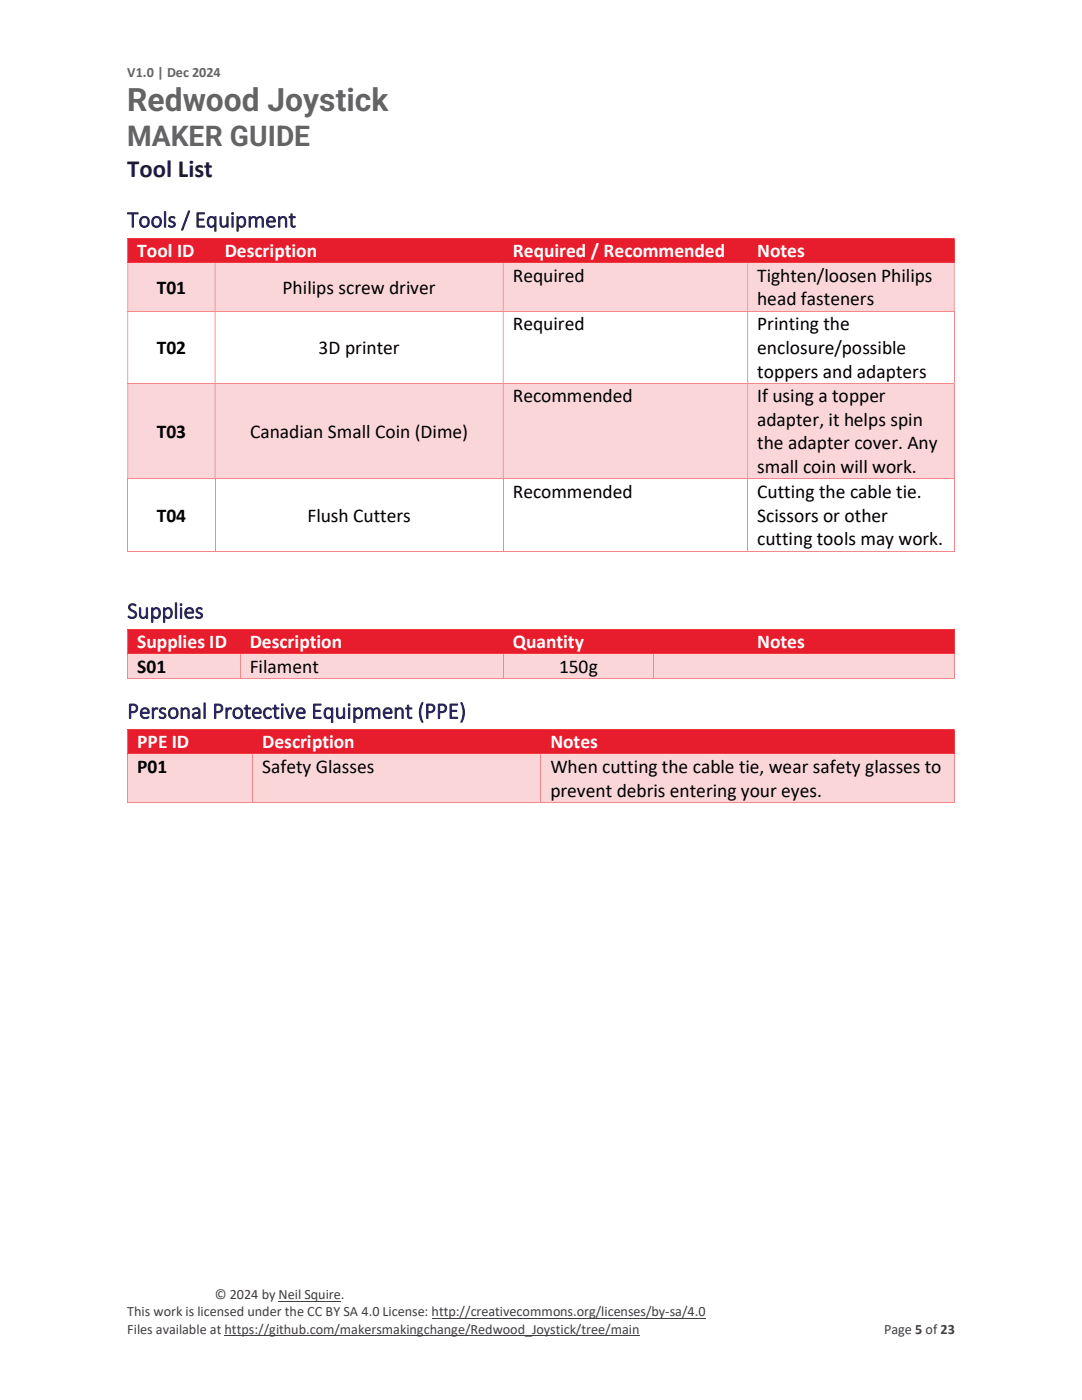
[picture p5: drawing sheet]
<svg xmlns="http://www.w3.org/2000/svg" width="216mm" height="279mm" viewBox="0 0 216 279" stroke-linecap="round" stroke-linejoin="round" font-family="sans-serif">
<defs><g id="words">
<text font-size="6.3" fill="#646464" x="25.4" y="22.2">Redwood Joystick</text>
<text font-size="5.6" fill="#646464" x="25.4" y="29.1">MAKER GUIDE</text>
<text font-size="4.9" fill="#1c1946" x="25.4" y="35.3">Tool List</text>
<g font-size="4.6" fill="#26225e">
<text x="25.4" y="45.3">Tools / Equipment</text>
<text x="25.4" y="123.4">Supplies</text>
<text x="25.4" y="143.4">Personal Protective Equipment (PPE)</text>
</g>
<g font-size="3.9" fill="#fff">
<text x="27.4" y="51.3">Tool ID</text>
<text x="44.8" y="51.3">Description</text>
<text x="102.3" y="51.3">Required / Recommended</text>
<text x="151.1" y="51.3">Notes</text>
<text x="27.4" y="129.3">Supplies ID</text>
<text x="49.8" y="129.3">Description</text>
<text x="102.3" y="129.3">Quantity</text>
<text x="151.1" y="129.3">Notes</text>
<text x="27.4" y="149.3">PPE ID</text>
<text x="52.3" y="149.3">Description</text>
<text x="109.8" y="149.3">Notes</text>
</g>
<g font-size="3.9">
<text x="31.3" y="58.6">T01</text>
<text x="56.4" y="58.6">Philips screw driver</text>
<text x="102.3" y="56.2">Required</text>
<text x="151.1" y="56.2">Tighten/loosen Philips</text>
<text x="102.3" y="65.9">Required</text>
<text x="151.1" y="61">head fasteners</text>
<text x="151.1" y="65.9">Printing the</text>
<text x="31.3" y="70.6">T02</text>
<text x="63.6" y="70.6">3D printer</text>
<text x="151.1" y="70.6">enclosure/possible</text>
<text x="151.1" y="75.4">toppers and adapters</text>
<text x="102.3" y="80.3">Recommended</text>
<text x="151.1" y="80.3">If using a topper</text>
<text x="31.3" y="87.3">T03</text>
<text x="49.9" y="87.3">Canadian Small Coin (Dime)</text>
<text x="151.1" y="85">adapter, it helps spin</text>
<text x="151.1" y="89.7">the adapter cover. Any</text>
<text x="151.1" y="94.4">small coin will work.</text>
<text x="102.3" y="99.4">Recommended</text>
<text x="151.1" y="99.4">Cutting the cable tie.</text>
<text x="31.3" y="104.1">T04</text>
<text x="61.3" y="104.1">Flush Cutters</text>
<text x="151.1" y="104.1">Scissors or other</text>
<text x="151.1" y="108.8">cutting tools may work.</text>
<text x="27.4" y="134.3">S01</text>
<text x="49.8" y="134.3">Filament</text>
<text x="111.5" y="134.3">150g</text>
<text x="27.4" y="154.2">P01</text>
<text x="52.3" y="154.2">Safety Glasses</text>
<text x="109.8" y="154.2">When cutting the cable tie, wear safety glasses to</text>
<text x="109.8" y="159">prevent debris entering your eyes.</text>
</g>
<text font-size="2.8" fill="#646464" x="25.4" y="15.4">V1.0 | Dec 2024</text>
<g font-size="2.8" fill="#404040">
<text x="25.4" y="262.7">This work is licensed under the CC BY SA 4.0 License: http://creativecommons.org/licenses/by-sa/4.0</text>
<text x="42.8" y="259.2">© 2024 by Neil Squire.</text>
<text x="25.4" y="266.1">Files available at https://github.com/makersmakingchange/Redwood_Joystick/tree/main</text>
<text x="176.4" y="266.1">Page 5 of 23</text>
</g>
</g></defs>
<path d="M55.6 259.7h12.4M44.8 266.6h82.9M86.2 263.1h54.6" fill="none" stroke="#404040" stroke-width=".2"/>
<g fill="#e71d2e">
<path d="M25.6 47.6h17.3v4.8h-17.3z" fill-rule="evenodd"/>
<path d="M42.9 47.6h57.5v4.8h-57.5z" fill-rule="evenodd"/>
<path d="M100.4 47.6h48.8v4.8h-48.8z" fill-rule="evenodd"/>
<path d="M149.2 47.6h41.1v4.8h-41.1z" fill-rule="evenodd"/>
</g>
<path d="M25.4 47.5h164.9" fill="none" stroke="#ef373e" stroke-width=".2"/>
<path d="M190.3 47.5h.2v.1h-.2zM25.4 47.6h.2v4.8h-.2z" fill-rule="evenodd" fill="#ef373e"/>
<path d="M190.4 47.6v4.8" fill="none" stroke="#ef373e" stroke-width=".2"/>
<g fill="#fbd6d8">
<path d="M25.6 52.5h17.2v9.5h-17.2z"/>
<path d="M27.4 54.9h13.6v4.7h-13.6z"/>
<path d="M43 52.5h57.3v9.5h-57.3z"/>
<path d="M44.8 54.9h53.7v4.7h-53.7z"/>
<path d="M100.5 52.5h48.6v9.5h-48.6z"/>
<path d="M102.3 52.5h45v4.8h-45z"/>
<path d="M149.3 52.5h41v9.5h-41z"/>
<path d="M151.1 52.5h37.4v4.8h-37.4z"/>
<path d="M151.1 57.3h37.4v4.7h-37.4z"/>
</g>
<path d="M25.4 52.5h165.1" fill="none" stroke="#ef373e" stroke-width=".2"/>
<path d="M25.4 52.5h.2v9.5h-.2zM42.8 52.5h.2v9.5h-.2zM100.3 52.5h.2v9.5h-.2zM149.1 52.5h.2v9.5h-.2zM190.3 52.5h.2v9.5h-.2z" fill-rule="evenodd" fill="#f5868a"/>
<path d="M25.4 62.1h164.9" fill="none" stroke="#f5868a" stroke-width=".2"/>
<path d="M190.3 62h.2v.2h-.2zM25.4 62.2h.2v14.2h-.2zM42.8 62.2h.2v14.2h-.2zM100.3 62.2h.2v14.2h-.2zM149.1 62.2h.2v14.2h-.2z" fill-rule="evenodd" fill="#f5868a"/>
<path d="M190.4 62.2v14.2" fill="none" stroke="#f5868a" stroke-width=".2"/>
<g fill="#fbd6d8">
<path d="M25.6 76.6h17.2v18.9h-17.2z"/>
<path d="M27.4 83.7h13.6v4.7h-13.6z"/>
<path d="M43 76.6h57.3v18.9h-57.3z"/>
<path d="M44.8 83.7h53.7v4.7h-53.7z"/>
<path d="M100.5 76.6h48.6v18.9h-48.6z"/>
<path d="M102.3 76.6h45v4.7h-45z"/>
<path d="M149.3 76.6h41v18.9h-41z"/>
<path d="M151.1 76.6h37.4v4.7h-37.4z"/>
<path d="M151.1 81.3h37.4v4.7h-37.4z"/>
<path d="M151.1 86h37.4v4.8h-37.4z"/>
<path d="M151.1 90.8h37.4v4.7h-37.4z"/>
</g>
<path d="M25.4 76.5h164.9" fill="none" stroke="#f5868a" stroke-width=".2"/>
<path d="M190.3 76.4h.2v.2h-.2zM25.4 76.6h.2v18.9h-.2zM42.8 76.6h.2v18.9h-.2zM100.3 76.6h.2v18.9h-.2zM149.1 76.6h.2v18.9h-.2z" fill-rule="evenodd" fill="#f5868a"/>
<path d="M190.4 76.6v18.9M25.4 95.6h164.9" fill="none" stroke="#f5868a" stroke-width=".2"/>
<path d="M190.3 95.5h.2v.2h-.2z" fill="#f5868a"/>
<path d="M25.5 95.7v14.4M42.9 95.7v14.4M100.4 95.7v14.4M149.2 95.7v14.4M190.4 95.7v14.4M25.4 110h17.4M43 110h57.3M100.5 110h48.6M149.3 110h41" fill="none" stroke="#f5868a" stroke-width=".2"/>
<path d="M190.3 109.9h.2v.2h-.2z" fill="#f5868a"/>
<g fill="#e71d2e">
<path d="M25.6 125.7h22.3v4.7h-22.3z" fill-rule="evenodd"/>
<path d="M47.9 125.7h52.5v4.7h-52.5z" fill-rule="evenodd"/>
<path d="M100.4 125.7h48.8v4.7h-48.8z" fill-rule="evenodd"/>
<path d="M149.2 125.7h41.1v4.7h-41.1z" fill-rule="evenodd"/>
</g>
<path d="M25.4 125.6h164.9" fill="none" stroke="#ef373e" stroke-width=".2"/>
<path d="M190.3 125.5h.2v.1h-.2zM25.4 125.6h.2v4.8h-.2z" fill-rule="evenodd" fill="#ef373e"/>
<path d="M190.4 125.6v4.8" fill="none" stroke="#ef373e" stroke-width=".2"/>
<g fill="#fbd6d8">
<path d="M25.6 130.6h22.2v4.7h-22.2z" fill-rule="evenodd"/>
<path d="M48 130.6h52.3v4.7h-52.3z" fill-rule="evenodd"/>
<path d="M100.5 130.6h29.8v4.7h-29.8z" fill-rule="evenodd"/>
<path d="M130.5 130.6h59.8v4.7h-59.8z" fill-rule="evenodd"/>
</g>
<path d="M25.4 130.5h164.9" fill="none" stroke="#ef373e" stroke-width=".2"/>
<path d="M190.3 130.4h.2v.2h-.2z" fill="#ef373e"/>
<path d="M25.4 135.4h22.4M25.5 130.6v4.9M47.9 130.6v4.9M48 135.4h52.3M100.4 130.6v4.9M100.5 135.4h29.8M130.4 130.6v4.9M130.5 135.4h59.8M190.4 130.6v4.9" fill="none" stroke="#f5868a" stroke-width=".2"/>
<path d="M190.3 135.3h.2v.2h-.2z" fill="#f5868a"/>
<g fill="#e71d2e">
<path d="M25.6 145.6h24.8v4.8h-24.8z" fill-rule="evenodd"/>
<path d="M50.4 145.6h57.5v4.8h-57.5z" fill-rule="evenodd"/>
<path d="M107.9 145.6h82.4v4.8h-82.4z" fill-rule="evenodd"/>
</g>
<path d="M25.4 145.5h164.9" fill="none" stroke="#ef373e" stroke-width=".2"/>
<path d="M190.3 145.5h.2v.1h-.2zM25.4 145.6h.2v4.8h-.2z" fill-rule="evenodd" fill="#ef373e"/>
<path d="M190.4 145.6v4.8" fill="none" stroke="#ef373e" stroke-width=".2"/>
<g fill="#fbd6d8">
<path d="M25.6 150.6h24.7v9.4h-24.7z"/>
<path d="M27.4 150.6h21.1v4.7h-21.1z"/>
<path d="M50.5 150.6h57.3v9.4h-57.3z"/>
<path d="M52.3 150.6h53.7v4.7h-53.7z"/>
<path d="M108 150.6h82.3v9.4h-82.3z"/>
<path d="M109.8 150.6h78.7v4.7h-78.7z"/>
<path d="M109.8 155.3h78.7v4.7h-78.7z"/>
</g>
<path d="M25.4 150.5h164.9" fill="none" stroke="#ef373e" stroke-width=".2"/>
<path d="M190.3 150.4h.2v.1h-.2z" fill="#ef373e"/>
<path d="M25.5 150.5v9.7M50.4 150.5v9.7M107.9 150.5v9.7M190.4 150.5v9.7M25.4 160.1h24.9M50.5 160.1h57.3M108 160.1h82.3" fill="none" stroke="#f5868a" stroke-width=".2"/>
<path d="M190.3 160h.2v.2h-.2z" fill="#f5868a"/>
<use href="#words"/>
</svg>
